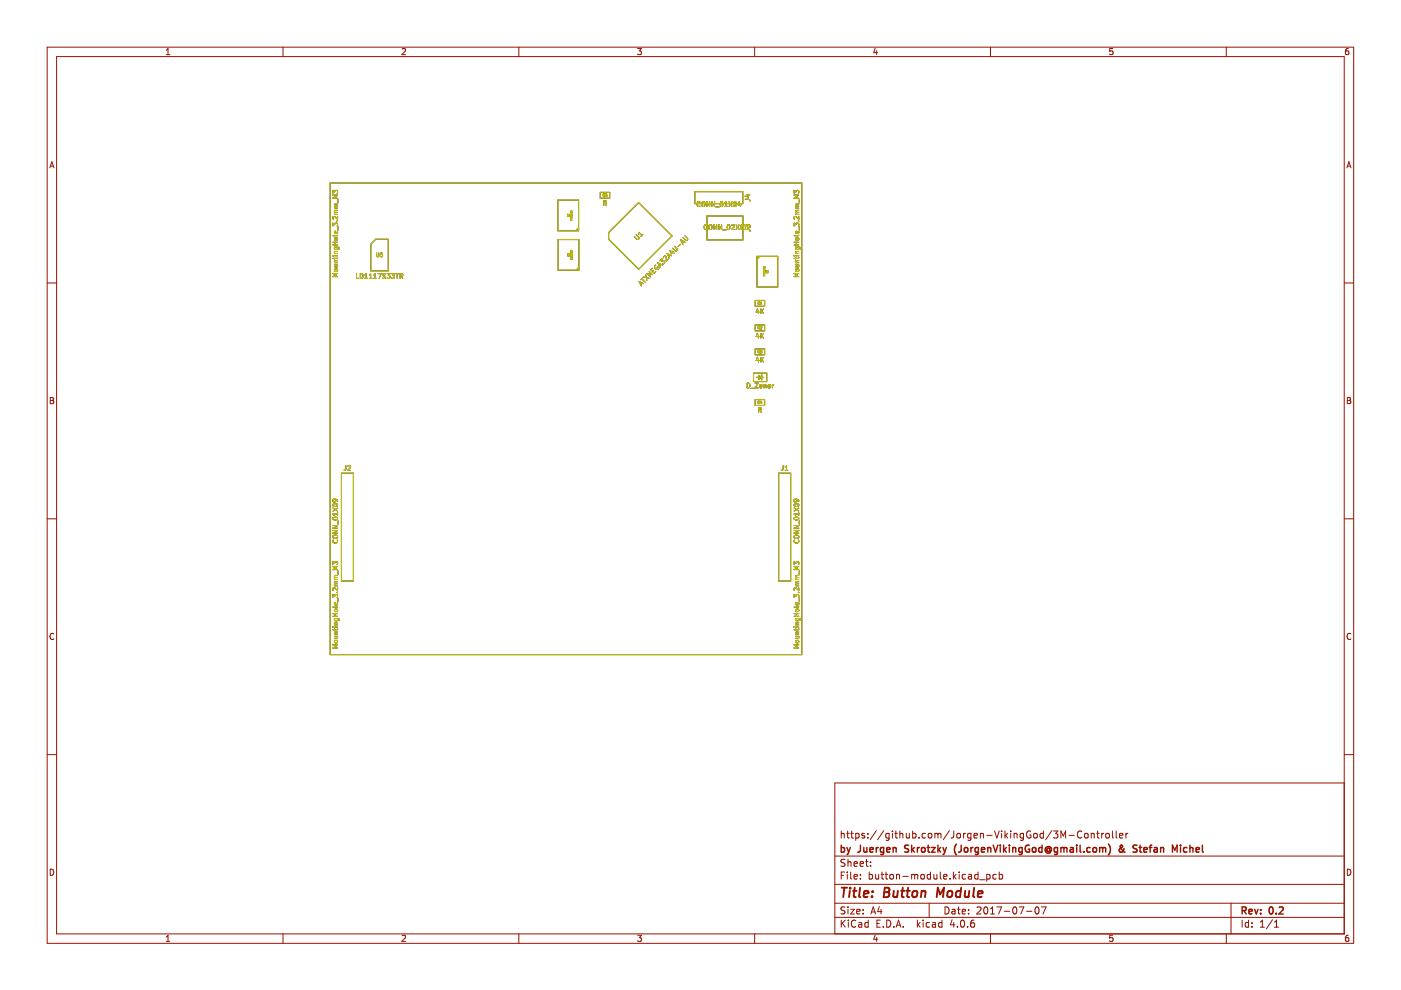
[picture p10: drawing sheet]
<svg xmlns="http://www.w3.org/2000/svg" width="297mm" height="210mm" viewBox="0 0 297 210" stroke-linecap="round" stroke-linejoin="round" font-family="sans-serif">
<g fill="none" stroke="#981200" stroke-width=".21">
<path d="M10 10h277v190h-277zM12 12h273v186h-273zM35.2 11.6h.8M35.2 10.7l.4-.4v1.3M60 10v2M85.2 10.4l.5-.1 .3 .4-.8 .9h.8M110 10v2M135.2 10.3h.8l-.4 .5 .3 .1v.6l-.2 .1-.5-.1M160 10v2M185.6 10.2l-.4 1h.9M185.9 10.7v.9M210 10v2"/>
<path d="M235.9 10.3h-.6l-.1 .6 .7-.1v.7l-.2 .1-.5-.1M260 10v2M285.9 10.3l-.4 .1-.2 .2-.1 .7 .3 .3 .4-.1v-.7h-.4l-.3 .2M10.6 35.6l.4-1.3 .4 1.3M10.7 35.2h.6M285.6 35.6l.4-1.3 .4 1.3M285.7 35.2h.6M10 60h2M285 60h2M10.7 84.3h.4l.2 .2-.2 .4 .2 .1 .1 .3-.2 .3h-.5zM10.7 84.9h.4M285.7 84.3h.4l.2 .2-.2 .4 .2 .1 .1 .3-.2 .3h-.5z"/>
<path d="M285.7 84.9h.4M10 110h2M285 110h2M11.4 134.4a.58 .58 0 0 0-.8 .5 .58 .58 0 0 0 .8 .6M286.4 134.4a.58 .58 0 0 0-.8 .5 .58 .58 0 0 0 .8 .6M10 160h2M178.4 176.2v1.5M178.4 176.8l.2-.1 .3 .1 .1 .9M179.5 176.7h.6M179.7 176.2v1.3l.4 .2M180.4 176.7h.5M180.6 176.2v1.3l.3 .2"/>
<path d="M181.4 176.8l.5-.1 .2 .3-.1 .6h-.6M181.4 176.7v1.5M183.3 176.8l-.4-.1-.2 .2 .1 .2 .5 .2v.3h-.6M184 177.5v.2M184 176.8v.1M185.8 176.1l-1.3 1.9M187.4 176.1l-1.3 1.9M188.5 176.8l-.4-.1-.3 .3 .1 .6h.6M188.5 176.7v1.2l-.3 .3-.3-.1M189.2 176.2v.1M189.2 176.7v1M189.7 176.7h.6"/>
<path d="M189.9 176.2v1.3l.4 .2M190.8 176.8l.2-.1 .4 .1v.9M190.8 176.2v1.5M192.1 176.7l.1 .9 .4 .1 .2-.2M192.8 176.7v1M193.5 176.8l.4-.1 .3 .3-.1 .6h-.6M193.5 176.2v1.5M194.9 177.5v.2M196.2 176.8l-.4-.1-.3 .3 .1 .6h.6M196.9 176.8l.2-.1 .4 .1 .1 .6-.2 .2-.3 .1-.2-.2zM198.2 176.8l.4-.1 .3 .2M198.2 176.7v1"/>
<path d="M198.9 176.9l.2-.2 .3 .1 .1 .9M198.9 176.9v.8M201.3 176.1l-1.3 1.9M202.2 176.2l-.1 1.3-.5 .2M202.9 176.8l.2-.1 .5 .1v.6l-.1 .2-.4 .1-.2-.2zM204.3 176.7v1M204.7 176.7l-.4 .3M205.9 176.8l-.5-.1-.3 .3 .2 .6h.6M205.9 176.7v1.2l-.3 .3-.4-.1M206.5 177.2l.7-.2-.1-.2-.4-.1-.2 .2 .1 .7h.5M207.9 176.8l.2-.1 .3 .1 .1 .9M207.9 176.7v1"/>
<path d="M209.2 177.1h1.2M210.9 176.2l.5 1.5 .5-1.5M212.4 176.2v.1M212.4 176.7v1M213.1 176.2v1.5M213.2 177.1l.4 .6M213.6 176.7l-.5 .6M214.3 176.2v.1M214.3 176.7v1M215 176.8l.2-.1 .4 .1v.9M215 176.7v1M217 176.8l-.4-.1-.3 .3 .1 .6h.6"/>
<path d="M217 176.7v1.2l-.3 .3-.3-.1M218.5 176.3a.7 .7 0 0 0-.9 .6 .7 .7 0 0 0 .9 .7l.1-.6h-.3M219.2 176.8l.2-.1 .5 .1v.6l-.1 .2-.4 .1-.2-.2zM221.2 176.8l-.4-.1-.3 .3 .1 .6h.6M221.2 176.2v1.5M223 176.1l-1.3 1.9M223.4 176.2h.9l-.5 .6 .4 .1v.6l-.2 .2-.6-.2M224.9 177.7v-1.5l.5 1.1 .5-1.1v1.5M226.6 177.1h1.2M229.4 176.3a.71 .71 0 0 0-1 .5 .71 .71 0 0 0 .7 .9l.3-.2M230 176.8l.2-.1 .4 .1 .1 .6-.1 .2-.4 .1-.2-.2zM231.4 176.8l.2-.1 .3 .1 .1 .9"/>
<path d="M231.4 176.7v1M232.5 176.7h.6M232.7 176.2v1.3l.4 .2M233.6 176.7v1M234 176.7l-.4 .3M234.5 176.8l.2-.1 .4 .1 .1 .6-.1 .2-.4 .1-.2-.2zM235.9 176.2v1.3l.2 .2M236.6 176.2v1.3l.3 .2M237.4 177.2l.7-.2-.1-.2-.4-.1-.2 .2v.7h.6M238.7 176.7v1M239.1 176.7l-.4 .3M285 166h-108v32"/>
<path d="M285 160h2M10.7 184.3a.66 .66 0 0 1 .7 .6 .66 .66 0 0 1-.7 .7zM35.2 198.7l.4-.4v1.3M35.2 199.6h.8M60 198v2M85.2 198.4l.5-.1 .3 .4-.8 .9h.8M110 198v2M135.2 198.3h.8l-.4 .5 .3 .1v.6l-.2 .1-.5-.1M160 198v2M177 194.5h108M177 191.5h108M177 187.5h108"/>
<path d="M177 181.5h108M178.4 195.1v1.5M178.4 185.6h.5M178.6 195.7l.6 .9M179.1 184.9h-.7v1.5M179.1 192.4l-.5-.1-.2 .1v.5l.6 .2 .1 .4-.2 .3-.6-.1M179.1 182.3l-.5-.1-.2 .1v.5l.6 .2 .1 .4-.2 .3-.6-.1M179.2 195.1l-.8 .8M179.6 184.9v.1M179.6 185.4v1M179.8 182.2v1.5M179.8 192.3v.1"/>
<path d="M179.8 192.8v1M179.8 182.8l.2-.1 .4 .1v.9M179.9 195.1v.1M179.9 195.6v1M180.4 192.8h.7l-.7 1h.7M180.4 184.9v1.3l.2 .2M181.1 183.2l.7-.2-.1-.2-.4-.1-.2 .2v.7h.6M181.1 185.9l.7-.2-.1-.2-.4-.1-.2 .2v.7h.6M181.4 195.2a.71 .71 0 0 0-1 .5 .71 .71 0 0 0 .7 .9l.3-.2M181.6 193.3l.8-.2-.1-.2-.4-.1-.3 .2 .1 .7h.6M182.1 195.7h.5l.1 .9M182.4 183.2l.7-.2-.1-.2-.4-.1-.2 .2v.7h.6"/>
<path d="M182.4 186.2v.2M182.4 185.5v.1M182.7 195.9l-.5 .1-.2 .2 .2 .4 .5-.1M183 193.6v.2M183 192.9v.1M183.5 182.7h.6M183.7 182.2v1.3l.4 .2M184.1 195.7l-.5-.1-.2 .3 .1 .6h.6M184.1 195.1v1.5M184.3 185.5l.4-.1 .3 .3-.1 .6h-.6M184.3 184.9v1.5M184.6 183.5v.2"/>
<path d="M184.6 182.8v.1M184.6 193.8l.5-1.5 .5 1.5M184.8 193.4h.7M185.6 198.2l-.4 1h.9M185.6 185.4l.1 .9 .4 .1 .2-.2M185.9 198.7v.9M185.9 195.8h.5M186.3 185.4v1M186.4 192.2l-.3 1.1h.9M186.6 195.1h-.7v1.5h.7M186.8 192.8v1M186.8 185.4h.6"/>
<path d="M187 184.9v1.3l.4 .2M187.3 196.4v.2M187.6 185.4h.6M187.9 184.9v1.3l.3 .2M188 195.1a.76 .76 0 0 1 .9 .7 .76 .76 0 0 1-.9 .8zM188.7 185.5l.2-.1 .5 .1v.6l-.1 .2-.4 .1-.2-.2zM189.5 196.4v.2M190 196.6l.5-1.5 .5 1.5M190.1 185.5l.2-.1 .3 .1 .1 .9M190.1 185.4v1M190.1 196.2h.8M191.4 185.8h1.2"/>
<path d="M191.5 196.4v.2M193.3 185.5l.4-.1 .2 .2M193.3 185.4v1M193.9 185.6l.2-.2 .4 .1 .1 .9M193.9 185.6v.8M194.5 195.1v1.5M194.6 196l.5 .6M195.1 195.6l-.6 .6M195.3 185.5l.2-.1 .4 .1 .1 .6-.1 .2-.4 .1-.2-.2zM195.7 195.1v.1M195.7 195.6v1M197 191.5v3"/>
<path d="M197.1 195.7l-.5-.1-.2 .3 .1 .6h.6M197.3 185.5l-.4-.1-.3 .3 .1 .6h.6M197.3 184.9v1.5M197.7 195.7h.6l.1 .9M198 185.4l.1 .9 .3 .1 .2-.2M198.4 195.9l-.5 .1-.3 .2 .3 .4 .5-.1M198.6 185.4v1M199.4 184.9v1.3l.2 .2M199.7 195.7l-.4-.1-.3 .3 .1 .6h.6M199.7 195.1v1.5M200.1 185.9l.7-.2-.1-.2-.4-.1-.2 .2v.7h.6M200.4 192.3a.76 .76 0 0 1 .8 .7 .76 .76 0 0 1-.8 .8z"/>
<path d="M201.4 186.2v.2M201.9 192.9h.5l.1 .9M201.9 195l-.4 1.1h.9M202.1 184.9v1.5M202.2 195.6v1M202.3 185.8l.4 .6M202.5 193.1l-.5 .1-.2 .2 .2 .4 .5-.1M202.7 185.4l-.6 .6M203 192.8h.6M203 196.4v.2M203.2 192.3v1.3l.4 .2M203.4 184.9v.1"/>
<path d="M203.4 185.4v1M203.8 195.2l.2-.1a.8 .8 0 0 1 .5 .7 .8 .8 0 0 1-.5 .8l-.4-.6zM204 193.3l.7-.2-.1-.2-.4-.1-.2 .2 .1 .7h.5M204.7 185.5l-.4-.1-.3 .3 .1 .6h.6M205.1 196.4v.2M205.4 193.6v.2M205.4 192.9v.1M205.4 185.5h.5l.1 .9M206 185.7l-.5 .1-.2 .2 .2 .4 .5-.1M206.5 195.1l-.4 .1a1.01 1.01 0 0 0 0 1.4l.5-.2v-.5l-.2-.2h-.5l-.1 .2M207.1 192.4l.6-.1 .3 .4-.9 1.1h.9M207.4 185.5l-.5-.1-.3 .3 .2 .6h.6"/>
<path d="M207.4 184.9v1.5M207.7 186.5h1.2M208.7 192.4l.2-.1a.8 .8 0 0 1 .6 .7 .8 .8 0 0 1-.6 .8l-.3-.6zM209.2 185.5l.4-.1 .3 .3-.1 .6h-.6M209.2 185.4v1.5M210 198v2M210 193.8h.9M210 192.7l.4-.4v1.5M211.2 185.5l-.4-.1-.3 .3 .1 .6h.6M211.4 192.3h1l-.7 1.5M211.9 185.5l.4-.1 .3 .3-.2 .6h-.5M211.9 184.9v1.5"/>
<path d="M212.9 193.2h1.2M214.9 192.4l.2-.1a.8 .8 0 0 1 .5 .7 .8 .8 0 0 1-.5 .8l-.4-.6zM216.1 192.3h1l-.7 1.5M217.6 193.2h1.2M219.6 192.4l.2-.1a.8 .8 0 0 1 .5 .7 .8 .8 0 0 1-.5 .8l-.4-.6zM220.8 192.3h1l-.7 1.5M235.9 198.3h-.6l-.1 .6h.7v.6l-.2 .1-.5-.1M260 198v2M261 191.5v6.5M263.4 195.1v1.5M264.7 195.7l-.4-.1-.3 .3 .1 .6h.6M264.7 195.1v1.5"/>
<path d="M265.4 196.4v.2M265.4 195.7v.1M267.2 196.6h.9M267.2 195.5l.4-.4v1.5M269.8 195l-1.3 1.9M270.2 196.6h.9M270.2 195.5l.4-.4v1.5M285.7 184.3a.66 .66 0 0 1 .7 .6 .66 .66 0 0 1-.7 .7zM285.9 198.3l-.4 .1-.2 .2-.1 .7 .3 .3 .4-.1v-.6l-.4-.1-.3 .2"/>
</g>
<g fill="none" stroke="#981200" stroke-width=".3">
<path d="M178.4 179.2v1.5M178.4 179.8l.4-.1 .3 .3-.2 .6h-.5M179.6 179.7l.3 1M180.3 179.7l-.4 1M182.4 179.2v1.3l-.5 .2M183.1 179.7l.1 .9 .4 .1 .2-.2M183.8 179.7v1M185.8 179.7v1M186.2 179.7l-.4 .3M187.4 179.8l-.5-.1-.3 .3 .2 .6h.6M187.4 179.7v1.2l-.3 .3-.4-.1M189.4 179.8l.2-.1 .3 .1 .1 .9"/>
<path d="M189.4 179.7v1M192.6 179.3l-.5-.1-.2 .1v.5l.6 .2 .1 .4-.2 .3-.6-.1M193.3 179.2v1.5M193.9 179.7l-.6 .6M194.5 179.7v1M194.9 179.7l-.4 .3M195.4 179.8l.2-.1 .5 .1v.6l-.1 .2-.4 .1-.2-.2zM196.6 179.7h.5M196.8 179.2v1.3l.3 .2M197.5 179.7h.8l-.8 1h.8M198.9 179.2v1.5M199.4 179.7l-.5 .6"/>
<path d="M199.9 179.7l.4 1M200.6 179.7l-.3 1M202.8 179a1.72 1.72 0 0 0 0 2.3M203.8 179.2l-.1 1.3-.5 .2M204.5 179.8l.2-.1 .4 .1 .1 .6-.1 .2-.4 .1-.2-.2zM205.9 179.7v1M206.3 179.7l-.4 .3M207.4 179.8l-.4-.1-.3 .3 .2 .6h.5M207.4 179.7v1.2l-.3 .3-.3-.1M209.4 179.8l.2-.1 .4 .1 .1 .9M209.4 179.7v1M210.6 179.2l.5 1.5 .5-1.5"/>
<path d="M212.1 179.2v.1M212.1 179.7v1M212.8 179.2v1.5M213.4 179.7l-.6 .6M214 179.2v.1M214 179.7v1M214.7 179.8l.2-.1 .4 .1 .1 .9M214.7 179.7v1M216.7 179.8l-.4-.1-.3 .3 .1 .6h.6M216.7 179.7v1.2l-.3 .3-.3-.1M218.2 179.3a.7 .7 0 0 0-.8 .6 .7 .7 0 0 0 .8 .7l.1-.6h-.3M218.9 179.8l.2-.1 .5 .1v.6l-.1 .2-.4 .1-.2-.2z"/>
<path d="M220.9 179.8l-.4-.1-.3 .3 .2 .6h.5M220.9 179.2v1.5M222.6 180a.36 .36 0 0 0-.6-.1 .36 .36 0 0 0 0 .6 .36 .36 0 0 0 .6-.1M222.6 179.8v.6M224.2 179.8l-.4-.1-.3 .3 .1 .6h.6M224.2 179.7v1.2l-.3 .3-.3-.1M224.9 179.8l.5-.1 .2 .2M224.9 179.7v1M225.6 179.9l.2-.2 .3 .1 .1 .9M225.6 179.9v.8M226.9 179.8h.6l.1 .9M228.3 179.2v.1"/>
<path d="M228.3 179.7v1M229 179.2v1.3l.2 .2M231.1 179.8l-.4-.1-.3 .3 .2 .6h.5M231.8 179.8l.2-.1 .4 .1 .1 .6-.1 .2-.4 .1-.2-.2zM233.1 179.8l.5-.1 .2 .2M233.1 179.7v1M233.8 179.9l.2-.2 .4 .1v.9M233.8 179.9v.8M235 179a1.72 1.72 0 0 1 0 2.3M238.3 179.9l-.3 .6a.41 .41 0 0 1-.6 .1 .41 .41 0 0 1 0-.6l.6-.5-.2-.3-.2 .1a1.44 1.44 0 0 0 .9 1.4M241.1 179.3l-.6-.1-.3 .3 .2 .3 .6 .3v.4l-.2 .2-.6-.1M241.5 179.7h.6"/>
<path d="M241.7 179.2v1.3l.4 .2M243.6 179.7h.6M244.2 179.2l-.3 .2v1.3M244.7 179.8h.6l.1 .9M246.1 179.8l.2-.1 .3 .1 .1 .9M246.1 179.7v1M250.3 179.2v.1M250.3 179.7v1M251.6 179.8l-.4-.1-.3 .3 .2 .6h.5M252.3 179.8l.2-.1 .4 .1v.9M252.3 179.2v1.5M254.9 179.2v1.3l.2 .2"/>
<path d="M179.9 180.7l-.3 .5M184.4 180.2l.7-.2v-.2l-.5-.1-.2 .2 .1 .7h.6M188 180.2l.7-.2-.1-.2-.4-.1-.2 .2 .1 .7h.5M193.4 180.1l.5 .6M199 180.1l.4 .6M200.3 180.7l-.4 .5M208.1 180.2l.7-.2-.1-.2-.4-.1-.2 .2v.7h.6M212.9 180.1l.5 .6M222.6 180.4l.1 .1a.64 .64 0 0 0-.3-1.1 .64 .64 0 0 0-.8 .8 .72 .72 0 0 0 .4 .6 .72 .72 0 0 0 .8-.1M227.6 180l-.5 .1-.2 .2 .2 .4 .5-.1M229.8 180.5v.2M242.5 180.2l.7-.2-.1-.2-.4-.1-.2 .2 .1 .7h.5"/>
<path d="M245.4 180l-.5 .1-.3 .2 .3 .4 .5-.1M248.6 180.7v-1.5l.5 1.1 .5-1.1v1.5M253.6 180.2l.7-.2-.1-.2-.4-.1-.2 .2v.7h.6M263.4 193.1l.7-.1 .1-.2-.1-.4-.7-.1v1.5M263.7 193.1l.5 .7M264.8 193.3l.7-.2-.1-.2-.4-.1-.2 .2 .1 .7h.5M266 192.8l.4 1 .3-1M267.3 193.6v.2M267.3 192.9v.1M269.2 192.4l.2-.1a.8 .8 0 0 1 .6 .7 .8 .8 0 0 1-.6 .8l-.2-.2-.1-.4zM270.6 193.6v.2M271.2 192.4l.6-.1 .3 .4-1 1.1h1"/>
</g>
<g fill="none" stroke="#981200" stroke-width=".4">
<path d="M178.5 188.2h1.1M179 188.2l-.2 2M180.2 188.9l-.2 1.3M180.3 188.2l-.1 .2M180.8 188.9h.8M181.2 188.2l-.2 1.7 .1 .2 .3 .1M182.4 188.2l-.3 1.7 .3 .3M183.1 189.5l1-.1v-.4l-.6-.1-.3 .3v.9h.7M184.9 190v.2M185 189v.2M187.5 189.2h.6M187.6 188.2h.7l.2 .2 .1 .4-.5 .4 .3 .1a.58 .58 0 0 1-.3 .9h-.8z"/>
<path d="M189.5 188.9v1.2l.4 .1 .3-.2M190.4 188.9l-.2 1.3M191 188.9h.8M191.4 188.2l-.2 1.7 .1 .2 .3 .1M192.2 188.9h.7M192.5 188.2l-.2 1.7 .1 .2 .4 .1M193.6 189.1l.1-.1a.5 .5 0 0 1 .8 .3l-.1 .5-.2 .3a.5 .5 0 0 1-.8-.3zM195.4 189.1l.3-.2 .5 .1-.1 1.2M195.4 188.9l-.1 1.3M198.6 190.2l.2-2 .5 1.4 .9-1.4-.3 2M201 189.1l.1-.1a.5 .5 0 0 1 .8 .3v.5l-.3 .3a.5 .5 0 0 1-.8-.3zM203.7 189a.66 .66 0 0 0-1 .3l-.1 .5 .2 .3h.7"/>
<path d="M203.8 188.2l-.3 2M204.7 188.9l-.1 1.2 .5 .1 .3-.2M205.5 188.9l-.2 1.3M206.5 188.2l-.2 1.7 .3 .3M207.3 189.5l1-.1v-.4l-.6-.1-.3 .3v.9h.7"/>
</g>
<g fill="none" stroke="#000" stroke-width=".21">
<path d="M70 38.8h100v100h-100zM70.6 41v-.6l.4 .3v-.3h.5v.6M70.6 54.2h.1M70.6 51.9h1M70.6 51.4h1M70.9 54.6v.3M70.9 56.2h.7M70.9 55.7h.7M70.9 54.2h.7M70.9 53.7h.7M70.9 52.4h.8l.2 .2v.2M70.9 45.5h.7"/>
<path d="M70.9 44.1h.7M71 52.4l-.1 .3 .2 .2 .4-.1v-.4M71 57.1h.5v.4h-.5zM71 50.5h.5v.3l-.5 .1zM71 47.4v.2l-.4-.3v.6M71 43.7l-.1 .1 .1 .3M71 45l-.1 .2 .1 .3M71 51.4v.5M71 47.4h.1M71 47.4h.5M71 45h.6M71 43.7h.6"/>
<path d="M71.5 56.2v.4h-.6M71.5 47.4h.1M71.5 46.9h.1M71.5 49.1l.1 .3-.2 .1h-.4v-.4l.1-.1 .1 .5M71.5 47.4v.5M71.6 58h-1l.7 .3-.7 .3h1M71.6 43.3h-.6v.4M71.6 44.6h-.6v.4M71.6 53.3l-.6 .1v.3M71.6 55.3h-.6v.4M71.6 45.9v.6l-.7-.6-.3 .2 .1 .4M71.6 54.6l-.2 .2h-.8"/>
<path d="M71.6 49.8l-.2 .2h-.8M71.6 41.4h-1l.7 .3-.7 .3h1M71.7 42.3v.7M71.7 48.1v.7M75.6 58v1h.5M76.4 58a.51 .51 0 0 1 .6 .5 .51 .51 0 0 1-.6 .5zM77.3 59h.6M77.3 58.3l.3-.3v1M78.3 59h.6M78.3 58.3l.3-.3v1M78.6 51.8l1.1-1.1h2.6v6.7h-3.7zM79.3 59h.5"/>
<path d="M79.3 58.3l.2-.3v1M79.9 53.6v.7l.3 .1M80.2 58h.6l-.4 1M80.3 54.4h-.1M80.3 53.6v.8M80.7 54.4h.1M81.1 53.6h-.4v.4l.3-.1 .1 .2-.1 .3h-.3M81.7 58.1h-.5a.42 .42 0 0 0 .5 .5l-.1 .4h-.4M82.1 58h.6l-.4 .4 .3 .1v.4h-.5M83 58h.6l-.3 .4 .3 .1v.4h-.6M83.9 58h.6M84.2 58v1"/>
<path d="M84.8 58.6l.5-.1v-.4l-.5-.1v1M85.1 58.6l.3 .4M118.3 42.4h4.4v6.5h-4.4zM118.3 50.8h4.4v6.5h-4.4zM120.3 45.7l.3 .1M120.3 45.6h.1M120.3 45.5v.1M120.3 45.5h.1M120.4 54.1h.2M120.4 45.4l-.1 .1M120.4 45.4h.1M120.4 45.4l.2 .2v-.2"/>
<path d="M120.5 53.8h-.1v.2M120.5 53.8h.1M120.6 45.9h-.3M120.6 45.8h.1M120.6 45.9h.1M120.6 45.8v.1M120.6 54.1h.1M120.6 53.8h.1M120.7 54.2l-.3 .1M120.7 53.8v.1M120.7 54.1v.1M120.7 54.2h.1"/>
<path d="M120.7 53.9v.1M121 44.8l.1 .1M121 45.7h.1M121 46.1h.3M121 45.9h.3M121 45.7l.1 .1M121 45.4v.1M121 45.6v.1M121 45.6h.1M121 45.4h.1M121 54.3h.3M121 53.1l.2 .2v-.1"/>
<path d="M121 54v.1M121 54.5h.3M121 54.1h.1M121 53.9h.1M121.1 53.7l-.1 .2M121.1 54h-.1M121.1 46.3h.2M121.1 45.1h.2M121.1 53.7l.2 .2v-.2M121.1 53.7h.1M121.1 45.8h.1M121.1 44.9h.1"/>
<path d="M121.1 44.8v.1M121.1 45.9v.2M121.1 44.8h.1M121.1 54.6h.2M121.1 53.4h.2M121.2 54.3v.2M121.2 53.1v.1M121.2 53.1l.1 .1M121.2 46.2v.2l-.2-.1M121.2 45v.2h-.2M121.2 45.8h-.1M121.2 44.8h.1"/>
<path d="M121.2 54.6v.2l-.2-.1M121.2 53.4v.2l-.2-.1M121.2 45.8h.1M121.2 45.6l.1 .1M121.2 44.8v.1M121.3 46.6l-.3-.1v.2M121.3 45.3v.2l-.3-.1M121.3 45.7h.1M121.3 45.7l-.1 .1M121.3 54h.1M121.3 53.2h.1M121.3 53.3h.1"/>
<path d="M121.3 55l-.3-.1v.2M121.3 53.2v.1M121.3 54v.1M121.3 54.1h-.2M122.7 48.3l-.6 .6M122.7 56.7l-.6 .6M127.3 40.8h2v1.2h-2zM128 43.1h.5v-.4l-.5-.1v1M128 41.4l.2 .2M128.1 41.1h-.2v.5M128.1 41.1v.1M128.1 41.2v.2h-.2"/>
<path d="M128.2 43.1l.4 .5M128.4 41.6h.2M128.4 41.3v.1M128.6 41.3h-.2M128.6 41.3h.1M128.6 41.3l.1 .2M128.6 41.6h.1M128.6 41.1h-.2v.3M128.7 41.5l-.1 .1M129 49.3l6.4-6.3 7.1 7-7.1 7.1-6.4-6.4zM134.9 49.8l.6 .5v.3l-.5 .2-.5-.6M135.4 49.7v-.4l.7 .7"/>
<path d="M136.1 59.1l.7 .7M136.3 58.9l-.4 .4M136.3 49.8l-.4 .4M136.4 58.7l1.2 .3M136.9 58.3l.3 1.2M138.3 56.9l-.3 .3 .7 .7 .3-.3M138.4 58.2l-.7-.7 .2 .8-.7-.3 .7 .7M138.6 57.3l-.3 .2M139 56.2a.45 .45 0 0 0 0 .8 .45 .45 0 0 0 .7-.2l-.3-.2-.1 .1M139.9 55.3l.4-.4 .1 .5 .2-.2 .3 .3-.4 .5M140.1 56.1l-.3 .3M140.4 56.2l-.9-.5 .4 1"/>
<path d="M140.7 54.7l.2-.4 .3 .1 .1 .9 .4-.4M142 53.1l.3 .7 .5-.4M142.1 54.1l-.3 .3M142.4 54.2l-1-.4 .5 .9M142.4 53.2l.5 .5M143 52.2l.6 .6-.2 .4h-.3l-.5-.6M144.3 51.8l-.5 .5M145 51.2l-.3 .3M145.2 50l.6 .6-.2 .4h-.2l-.6-.6M145.3 51.3l-1-.4 .5 .9M147.3 40.6h10.2v2.6h-10.2zM148.4 42.9a.44 .44 0 0 0-.6 .4 .44 .44 0 0 0 .6 .4"/>
<path d="M148.8 42.9l.2-.1 .4 .1 .1 .5-.2 .3-.5-.1zM149.9 45.8h7.6v5.1h-7.6zM149.9 47.8a.44 .44 0 0 0-.6 .4 .44 .44 0 0 0 .6 .4M150.3 47.8l.2-.1 .4 .1 .1 .5-.2 .3-.5-.1zM150.5 42.8v1l-.6-1v1M151.5 42.8v1l-.6-1v1M151.7 43.9h.8M152 47.7v1l-.6-1v1M152.8 42.8h.1a.49 .49 0 0 1 .4 .5 .49 .49 0 0 1-.5 .4l-.1-.3zM153 47.7v1l-.6-1v1M153.2 48.8h.8M153.6 43.8h.6"/>
<path d="M153.6 43.1l.3-.3v1M154.3 47.7h.1a.49 .49 0 0 1 .4 .5 .49 .49 0 0 1-.5 .4l-.1-.3zM154.6 42.8l.6 1M155.1 47.8l.4-.1 .2 .2-.6 .8h.6M155.2 42.8l-.6 1M155.6 42.9l.2-.1a.49 .49 0 0 1 .3 .5 .49 .49 0 0 1-.4 .4l-.1-.3zM156 47.7l.7 1M156.7 47.7l-.7 1M156.7 42.7l-.2 .7h.6M157 43.1v.7M157.2 47.7h.1a.49 .49 0 0 1 .3 .5 .49 .49 0 0 1-.4 .4l-.2-.3zM158 47.7h.9v.6"/>
<path d="M158 48.6l.1 .1M158 42.2l.8 .1 .2 .3M158 48.7h.9l.1 .3M158 48.3v-.6l.4 .3 .2-.3-.4 .3 .4 .2-.2 .5M158.3 41.3h.7M158.7 41.2v.6l-.8-.2M160.5 54.3h4.4v6.5h-4.4zM161.1 54.3l-.6 .6M161.9 56.6l.1 .1M161.9 57.2v.1M161.9 57.5h.1M161.9 57.9h.3"/>
<path d="M161.9 57.8h.3M161.9 57.5v.1M161.9 57.3h.1M161.9 57.2h.1M161.9 57.4v.1M161.9 57.6h.1M162 57.2l.2 .1v-.1M162 58.1h.2M162 56.9h.2M162 56.7h.1M162 57.8v.1M162.1 58v.2h-.2"/>
<path d="M162.1 56.9v.1h-.2M162.1 57.4l.1 .1M162.1 56.6l-.1 .1M162.1 56.6h.1M162.2 57.5h.1M162.2 56.6l-.1 .2M162.2 58.5l-.3-.2v.2M162.2 57.5l-.3 .1M162.5 57.8h.3M162.5 57.7h.3M162.6 57.4h.2M162.7 57.3v.2h-.2"/>
<path d="M162.8 57.7h.1M162.8 57.8h.1M162.8 57.7v.1M168.4 54.2h.1M168.4 51.9h1M168.4 51.4h1M168.4 47.9v-.6l.3 .3 .1-.2h.5v.5M168.4 41v-.6l.3 .3 .1-.3h.5v.6M168.7 56.2h.7M168.7 55.7h.7M168.7 54.2h.7M168.7 53.7h.7"/>
<path d="M168.7 52.4h.8l.2 .2-.1 .2M168.7 45.5h.7M168.7 44.1h.7M168.7 54.6v.3M168.7 52.4v.3l.2 .2 .4-.1v-.4M168.7 44.1h.1M168.8 57.1h.5v.4h-.5zM168.8 50.5h.5v.3l-.5 .1zM168.8 45h.6M168.8 43.7h.6M168.8 43.7l-.1 .4M168.8 45l-.1 .2 .1 .3"/>
<path d="M168.8 51.4v.5M169.3 56.2v.4h-.6M169.3 46.9h.1M169.3 49.1l.1 .3-.2 .1h-.5v-.4l.2-.1 .1 .5M169.4 58h-1l.7 .3-.7 .3h1M169.4 55.3h-.7l.1 .4M169.4 54.6l-.2 .2h-.8M169.4 53.3l-.7 .1 .1 .3M169.4 49.8l-.2 .2h-.8M169.4 45.9v.6l-.8-.6-.2 .2 .1 .4M169.4 44.6h-.7l.1 .4M169.4 43.3h-.7l.1 .4"/>
<path d="M169.4 41.4h-1l.7 .3-.7 .3h1M169.5 42.3v.7M169.5 48.1v.7M136.2 60l-.4 .4M136.4 60.2l-.9-.5 .5 .9M159.8 79.1h2.8v1.8h-2.8zM160.1 63.7h2v1.2h-2zM160.1 68.9h2v1.2h-2zM160.1 74h2v1.2h-2zM160.6 65.4l-.3 .8h.7M160.6 70.7l-.3 .7h.7M160.6 75.7l-.3 .7h.7"/>
<path d="M160.8 64.3h.2v-.2l-.2-.1v.5M160.8 69.5h.2v-.2h-.2v.5M160.8 74.6h.2v-.2l-.2-.1v.5M160.8 65.8v.7M160.8 71v.7M160.8 76.1v.7M160.9 64.3l.1 .2M160.9 69.5l.1 .3M160.9 74.6l.1 .2M160.9 79.6l.6 .4-.6 .4zM161.2 74.3h.3l-.2 .2 .2 .3h-.3M161.2 64.2l.2-.2v.5"/>
<path d="M161.2 64.5h.3M161.3 69.3l.2 .1-.3 .4h.3M161.3 69.3h-.1M161.3 65.5v1M161.3 70.7v1M161.3 75.8v1M161.5 65.9l.4 .6M161.5 71.1l.4 .6M161.5 76.2l.4 .6M161.5 79.5v1.1M161.9 65.5l-.6 .6M161.9 70.7l-.6 .6"/>
<path d="M161.9 75.8l-.6 .6M73.3 98.7v.9l-.4 .1M73.8 98.8l.3-.1 .2 .3-.6 .7h.6M158.4 81.2a.51 .51 0 0 1 .6 .5 .51 .51 0 0 1-.6 .5zM159.2 82.3h.7M160.1 81.2h.7l-.7 1h.7M160.1 84.7h2v1.3h-2zM160.4 80h.5M160.7 85.3h.3v-.2h-.3v.5M160.9 87l.4-.1 .1-.4-.5-.1v1M160.9 85.3l.1 .3M161.1 81.9l.5-.1-.1-.2h-.3l-.1 .1v.5h.4"/>
<path d="M161.1 87l.3 .4M161.3 85l-.1 .4h.3M161.5 85.2v.4M161.5 80h.4M162 81.6v.6M162 81.7l.4-.1v.6M162.9 81.9l.4-.1v-.2h-.3l-.1 .1v.5h.4M163.8 81.6v.6M164 81.6l-.2 .2M166 98.7v.9l-.3 .1M166.5 99.7h.5M166.5 99l.3-.3v1"/>
<path d="M70.6 119.7v-.6l.4 .3v-.2h.5v.5M70.6 112.5h1l-1 .5h1M70.6 111.4h1l-1 .6h1M70.6 107.7l1 .7M70.6 109.8a.49 .49 0 0 1 .6-.2 .49 .49 0 0 1 .3 .5 .49 .49 0 0 1-.5 .2 .49 .49 0 0 1-.4-.5zM70.6 113.6l.3-.1h.5l.2 .4-.4 .2h-.5zM70.7 106.9a.48 .48 0 0 1 .5-.2 .48 .48 0 0 1 .3 .5 .49 .49 0 0 1-.5 .2 .49 .49 0 0 1-.4-.5zM70.7 114.5a.44 .44 0 0 0 .4 .6 .44 .44 0 0 0 .4-.6M71 105.8l.2 .2-.1 .3-.4 .1-.1-.4 .2-.2 .5 .1 .3 .4M71.6 108.7v.6M71.6 109h-1l.3 .3M71.6 107.7l-1 .7"/>
<path d="M71.7 110.4v.8M72.4 100.3h2.5v22.9h-2.5zM165.1 100.3h2.5v22.9h-2.5zM168.4 119.7v-.6l.3 .3 .1-.2h.5v.5M168.4 112.5h1l-1 .5h1M168.4 111.4h1l-1 .6h1M168.4 107.7l1 .7M168.4 109.8a.49 .49 0 0 1 .6-.2 .49 .49 0 0 1 .3 .5 .49 .49 0 0 1-.6 .2 .49 .49 0 0 1-.3-.5zM168.5 106.9a.48 .48 0 0 1 .5-.2 .48 .48 0 0 1 .3 .5 .49 .49 0 0 1-.6 .2 .49 .49 0 0 1-.3-.5zM168.5 114.5a.44 .44 0 0 0 .4 .6 .44 .44 0 0 0 .4-.6M168.5 113.5h.7l.1 .5-.3 .1h-.5l-.1-.2zM168.8 105.8l.2 .2-.1 .3-.4 .1-.1-.4 .2-.2 .5 .1 .3 .4"/>
<path d="M169.4 108.7v.6M169.4 109h-1l.2 .3M169.4 107.7l-1 .7M169.5 110.4v.8M70.6 126.7v-.6l.4 .3v-.3h.5v.6M70.6 133h.1M70.6 130.7h1M70.6 130.1h1M70.9 133.3v.4M70.9 131.2h.8l.2 .1v.3M70.9 134.9h.7M70.9 134.4h.7"/>
<path d="M70.9 133h.7M70.9 132.5h.7M70.9 124.2h.7M70.9 122.9h.7M71 131.2v.4h.5M71 135.9l.4-.1 .2 .3-.2 .2h-.3l-.2-.2zM71 129.2h.5v.4h-.5zM71 122.4l-.1 .2 .1 .3M71 123.8l-.1 .1 .1 .3M71 130.1v.6M71 123.8h.6M71 122.4h.6"/>
<path d="M71.5 134.9v.4h-.6M71.5 125.6h.1M71.5 127.8l.1 .3-.2 .1h-.4v-.4h.1l.1 .4M71.5 131.2v.3M71.5 136.2h.1M71.5 131.5v.1M71.6 122l-.6 .1v.3M71.6 123.3l-.6 .1v.4M71.6 132.1h-.6v.4M71.6 134l-.6 .1v.3M71.6 124.6v.6l-.7-.6-.3 .2 .1 .4M71.6 133.3l-.2 .2h-.8"/>
<path d="M71.6 136.7h-1l.7 .4-.7 .3h1M71.6 128.6l-.2 .1h-.8M71.6 120.1h-1l.7 .3-.7 .4h1M71.7 121v.8M71.7 126.8v.8M168.4 133h.1M168.4 130.7h1M168.4 130.1h1M168.4 126.7v-.6l.3 .3 .1-.3h.5v.6M168.7 134.9h.7M168.7 134.4h.7M168.7 133h.7"/>
<path d="M168.7 132.5h.7M168.7 131.2h.8l.2 .1-.1 .3M168.7 124.2h.7M168.7 122.9h.7M168.7 133.3v.4M168.7 135.9l.5-.1 .2 .3-.2 .2h-.3l-.2-.2zM168.7 136.2h.1M168.7 131.2v.3M168.7 132.4l.1 .1M168.7 131.5l.1 .1M168.8 129.2h.5v.4h-.5zM168.8 123.8h.6"/>
<path d="M168.8 122.4h.6M168.8 122.4l-.1 .2 .1 .3M168.8 123.8l-.1 .1 .1 .3M168.8 130.1v.6M169.3 134.9v.4h-.6M169.3 125.6h.1M169.3 131.2v.4h-.5M169.3 127.8l.1 .3-.2 .1h-.5v-.4h.2l.1 .4M169.4 136.7h-1l.7 .4-.7 .3h1M169.4 134l-.7 .1 .1 .3M169.4 133.3l-.2 .2h-.8M169.4 132.1h-.7v.3"/>
<path d="M169.4 128.6l-.2 .1h-.8M169.4 124.6v.6l-.8-.6-.2 .2 .1 .4M169.4 123.3l-.7 .1 .1 .4M169.4 122l-.7 .1 .1 .3M169.4 120.1h-1l.7 .3-.7 .4h1M169.5 121v.8M169.5 126.8v.8"/>
</g>
<g fill="none" stroke="#cdca00" stroke-width=".21">
<path d="M70 38.8h100v100h-100zM70.6 41v-.6l.4 .3v-.3h.5v.6M70.6 54.2h.1M70.6 51.9h1M70.6 51.4h1M70.9 54.6v.3M70.9 56.2h.7M70.9 55.7h.7M70.9 54.2h.7M70.9 53.7h.7M70.9 52.4h.8l.2 .2v.2M70.9 45.5h.7"/>
<path d="M70.9 44.1h.7M71 52.4l-.1 .3 .2 .2 .4-.1v-.4M71 57.1h.5v.4h-.5zM71 50.5h.5v.3l-.5 .1zM71 47.4v.2l-.4-.3v.6M71 43.7l-.1 .1 .1 .3M71 45l-.1 .2 .1 .3M71 51.4v.5M71 47.4h.1M71 47.4h.5M71 45h.6M71 43.7h.6"/>
<path d="M71.5 56.2v.4h-.6M71.5 47.4h.1M71.5 46.9h.1M71.5 49.1l.1 .3-.2 .1h-.4v-.4l.1-.1 .1 .5M71.5 47.4v.5M71.6 58h-1l.7 .3-.7 .3h1M71.6 43.3h-.6v.4M71.6 44.6h-.6v.4M71.6 53.3l-.6 .1v.3M71.6 55.3h-.6v.4M71.6 45.9v.6l-.7-.6-.3 .2 .1 .4M71.6 54.6l-.2 .2h-.8"/>
<path d="M71.6 49.8l-.2 .2h-.8M71.6 41.4h-1l.7 .3-.7 .3h1M71.7 42.3v.7M71.7 48.1v.7M75.6 58v1h.5M76.4 58a.51 .51 0 0 1 .6 .5 .51 .51 0 0 1-.6 .5zM77.3 59h.6M77.3 58.3l.3-.3v1M78.3 59h.6M78.3 58.3l.3-.3v1M78.6 51.8l1.1-1.1h2.6v6.7h-3.7zM79.3 59h.5"/>
<path d="M79.3 58.3l.2-.3v1M79.9 53.6v.7l.3 .1M80.2 58h.6l-.4 1M80.3 54.4h-.1M80.3 53.6v.8M80.7 54.4h.1M81.1 53.6h-.4v.4l.3-.1 .1 .2-.1 .3h-.3M81.7 58.1h-.5a.42 .42 0 0 0 .5 .5l-.1 .4h-.4M82.1 58h.6l-.4 .4 .3 .1v.4h-.5M83 58h.6l-.3 .4 .3 .1v.4h-.6M83.9 58h.6M84.2 58v1"/>
<path d="M84.8 58.6l.5-.1v-.4l-.5-.1v1M85.1 58.6l.3 .4M118.3 42.4h4.4v6.5h-4.4zM118.3 50.8h4.4v6.5h-4.4zM120.3 45.7l.3 .1M120.3 45.6h.1M120.3 45.5v.1M120.3 45.5h.1M120.4 54.1h.2M120.4 45.4l-.1 .1M120.4 45.4h.1M120.4 45.4l.2 .2v-.2"/>
<path d="M120.5 53.8h-.1v.2M120.5 53.8h.1M120.6 45.9h-.3M120.6 45.8h.1M120.6 45.9h.1M120.6 45.8v.1M120.6 54.1h.1M120.6 53.8h.1M120.7 54.2l-.3 .1M120.7 53.8v.1M120.7 54.1v.1M120.7 54.2h.1"/>
<path d="M120.7 53.9v.1M121 44.8l.1 .1M121 45.7h.1M121 46.1h.3M121 45.9h.3M121 45.7l.1 .1M121 45.4v.1M121 45.6v.1M121 45.6h.1M121 45.4h.1M121 54.3h.3M121 53.1l.2 .2v-.1"/>
<path d="M121 54v.1M121 54.5h.3M121 54.1h.1M121 53.9h.1M121.1 53.7l-.1 .2M121.1 54h-.1M121.1 46.3h.2M121.1 45.1h.2M121.1 53.7l.2 .2v-.2M121.1 53.7h.1M121.1 45.8h.1M121.1 44.9h.1"/>
<path d="M121.1 44.8v.1M121.1 45.9v.2M121.1 44.8h.1M121.1 54.6h.2M121.1 53.4h.2M121.2 54.3v.2M121.2 53.1v.1M121.2 53.1l.1 .1M121.2 46.2v.2l-.2-.1M121.2 45v.2h-.2M121.2 45.8h-.1M121.2 44.8h.1"/>
<path d="M121.2 54.6v.2l-.2-.1M121.2 53.4v.2l-.2-.1M121.2 45.8h.1M121.2 45.6l.1 .1M121.2 44.8v.1M121.3 46.6l-.3-.1v.2M121.3 45.3v.2l-.3-.1M121.3 45.7h.1M121.3 45.7l-.1 .1M121.3 54h.1M121.3 53.2h.1M121.3 53.3h.1"/>
<path d="M121.3 55l-.3-.1v.2M121.3 53.2v.1M121.3 54v.1M121.3 54.1h-.2M122.7 48.3l-.6 .6M122.7 56.7l-.6 .6M127.3 40.8h2v1.2h-2zM128 43.1h.5v-.4l-.5-.1v1M128 41.4l.2 .2M128.1 41.1h-.2v.5M128.1 41.1v.1M128.1 41.2v.2h-.2"/>
<path d="M128.2 43.1l.4 .5M128.4 41.6h.2M128.4 41.3v.1M128.6 41.3h-.2M128.6 41.3h.1M128.6 41.3l.1 .2M128.6 41.6h.1M128.6 41.1h-.2v.3M128.7 41.5l-.1 .1M129 49.3l6.4-6.3 7.1 7-7.1 7.1-6.4-6.4zM134.9 49.8l.6 .5v.3l-.5 .2-.5-.6M135.4 49.7v-.4l.7 .7"/>
<path d="M136.1 59.1l.7 .7M136.3 58.9l-.4 .4M136.3 49.8l-.4 .4M136.4 58.7l1.2 .3M136.9 58.3l.3 1.2M138.3 56.9l-.3 .3 .7 .7 .3-.3M138.4 58.2l-.7-.7 .2 .8-.7-.3 .7 .7M138.6 57.3l-.3 .2M139 56.2a.45 .45 0 0 0 0 .8 .45 .45 0 0 0 .7-.2l-.3-.2-.1 .1M139.9 55.3l.4-.4 .1 .5 .2-.2 .3 .3-.4 .5M140.1 56.1l-.3 .3M140.4 56.2l-.9-.5 .4 1"/>
<path d="M140.7 54.7l.2-.4 .3 .1 .1 .9 .4-.4M142 53.1l.3 .7 .5-.4M142.1 54.1l-.3 .3M142.4 54.2l-1-.4 .5 .9M142.4 53.2l.5 .5M143 52.2l.6 .6-.2 .4h-.3l-.5-.6M144.3 51.8l-.5 .5M145 51.2l-.3 .3M145.2 50l.6 .6-.2 .4h-.2l-.6-.6M145.3 51.3l-1-.4 .5 .9M147.3 40.6h10.2v2.6h-10.2zM148.4 42.9a.44 .44 0 0 0-.6 .4 .44 .44 0 0 0 .6 .4"/>
<path d="M148.8 42.9l.2-.1 .4 .1 .1 .5-.2 .3-.5-.1zM149.9 45.8h7.6v5.1h-7.6zM149.9 47.8a.44 .44 0 0 0-.6 .4 .44 .44 0 0 0 .6 .4M150.3 47.8l.2-.1 .4 .1 .1 .5-.2 .3-.5-.1zM150.5 42.8v1l-.6-1v1M151.5 42.8v1l-.6-1v1M151.7 43.9h.8M152 47.7v1l-.6-1v1M152.8 42.8h.1a.49 .49 0 0 1 .4 .5 .49 .49 0 0 1-.5 .4l-.1-.3zM153 47.7v1l-.6-1v1M153.2 48.8h.8M153.6 43.8h.6"/>
<path d="M153.6 43.1l.3-.3v1M154.3 47.7h.1a.49 .49 0 0 1 .4 .5 .49 .49 0 0 1-.5 .4l-.1-.3zM154.6 42.8l.6 1M155.1 47.8l.4-.1 .2 .2-.6 .8h.6M155.2 42.8l-.6 1M155.6 42.9l.2-.1a.49 .49 0 0 1 .3 .5 .49 .49 0 0 1-.4 .4l-.1-.3zM156 47.7l.7 1M156.7 47.7l-.7 1M156.7 42.7l-.2 .7h.6M157 43.1v.7M157.2 47.7h.1a.49 .49 0 0 1 .3 .5 .49 .49 0 0 1-.4 .4l-.2-.3zM158 47.7h.9v.6"/>
<path d="M158 48.6l.1 .1M158 42.2l.8 .1 .2 .3M158 48.7h.9l.1 .3M158 48.3v-.6l.4 .3 .2-.3-.4 .3 .4 .2-.2 .5M158.3 41.3h.7M158.7 41.2v.6l-.8-.2M160.5 54.3h4.4v6.5h-4.4zM161.1 54.3l-.6 .6M161.9 56.6l.1 .1M161.9 57.2v.1M161.9 57.5h.1M161.9 57.9h.3"/>
<path d="M161.9 57.8h.3M161.9 57.5v.1M161.9 57.3h.1M161.9 57.2h.1M161.9 57.4v.1M161.9 57.6h.1M162 57.2l.2 .1v-.1M162 58.1h.2M162 56.9h.2M162 56.7h.1M162 57.8v.1M162.1 58v.2h-.2"/>
<path d="M162.1 56.9v.1h-.2M162.1 57.4l.1 .1M162.1 56.6l-.1 .1M162.1 56.6h.1M162.2 57.5h.1M162.2 56.6l-.1 .2M162.2 58.5l-.3-.2v.2M162.2 57.5l-.3 .1M162.5 57.8h.3M162.5 57.7h.3M162.6 57.4h.2M162.7 57.3v.2h-.2"/>
<path d="M162.8 57.7h.1M162.8 57.8h.1M162.8 57.7v.1M168.4 54.2h.1M168.4 51.9h1M168.4 51.4h1M168.4 47.9v-.6l.3 .3 .1-.2h.5v.5M168.4 41v-.6l.3 .3 .1-.3h.5v.6M168.7 56.2h.7M168.7 55.7h.7M168.7 54.2h.7M168.7 53.7h.7"/>
<path d="M168.7 52.4h.8l.2 .2-.1 .2M168.7 45.5h.7M168.7 44.1h.7M168.7 54.6v.3M168.7 52.4v.3l.2 .2 .4-.1v-.4M168.7 44.1h.1M168.8 57.1h.5v.4h-.5zM168.8 50.5h.5v.3l-.5 .1zM168.8 45h.6M168.8 43.7h.6M168.8 43.7l-.1 .4M168.8 45l-.1 .2 .1 .3"/>
<path d="M168.8 51.4v.5M169.3 56.2v.4h-.6M169.3 46.9h.1M169.3 49.1l.1 .3-.2 .1h-.5v-.4l.2-.1 .1 .5M169.4 58h-1l.7 .3-.7 .3h1M169.4 55.3h-.7l.1 .4M169.4 54.6l-.2 .2h-.8M169.4 53.3l-.7 .1 .1 .3M169.4 49.8l-.2 .2h-.8M169.4 45.9v.6l-.8-.6-.2 .2 .1 .4M169.4 44.6h-.7l.1 .4M169.4 43.3h-.7l.1 .4"/>
<path d="M169.4 41.4h-1l.7 .3-.7 .3h1M169.5 42.3v.7M169.5 48.1v.7M136.2 60l-.4 .4M136.4 60.2l-.9-.5 .5 .9M159.8 79.1h2.8v1.8h-2.8zM160.1 63.7h2v1.2h-2zM160.1 68.9h2v1.2h-2zM160.1 74h2v1.2h-2zM160.6 65.4l-.3 .8h.7M160.6 70.7l-.3 .7h.7M160.6 75.7l-.3 .7h.7"/>
<path d="M160.8 64.3h.2v-.2l-.2-.1v.5M160.8 69.5h.2v-.2h-.2v.5M160.8 74.6h.2v-.2l-.2-.1v.5M160.8 65.8v.7M160.8 71v.7M160.8 76.1v.7M160.9 64.3l.1 .2M160.9 69.5l.1 .3M160.9 74.6l.1 .2M160.9 79.6l.6 .4-.6 .4zM161.2 74.3h.3l-.2 .2 .2 .3h-.3M161.2 64.2l.2-.2v.5"/>
<path d="M161.2 64.5h.3M161.3 69.3l.2 .1-.3 .4h.3M161.3 69.3h-.1M161.3 65.5v1M161.3 70.7v1M161.3 75.8v1M161.5 65.9l.4 .6M161.5 71.1l.4 .6M161.5 76.2l.4 .6M161.5 79.5v1.1M161.9 65.5l-.6 .6M161.9 70.7l-.6 .6"/>
<path d="M161.9 75.8l-.6 .6M73.3 98.7v.9l-.4 .1M73.8 98.8l.3-.1 .2 .3-.6 .7h.6M158.4 81.2a.51 .51 0 0 1 .6 .5 .51 .51 0 0 1-.6 .5zM159.2 82.3h.7M160.1 81.2h.7l-.7 1h.7M160.1 84.7h2v1.3h-2zM160.4 80h.5M160.7 85.3h.3v-.2h-.3v.5M160.9 87l.4-.1 .1-.4-.5-.1v1M160.9 85.3l.1 .3M161.1 81.9l.5-.1-.1-.2h-.3l-.1 .1v.5h.4"/>
<path d="M161.1 87l.3 .4M161.3 85l-.1 .4h.3M161.5 85.2v.4M161.5 80h.4M162 81.6v.6M162 81.7l.4-.1v.6M162.9 81.9l.4-.1v-.2h-.3l-.1 .1v.5h.4M163.8 81.6v.6M164 81.6l-.2 .2M166 98.7v.9l-.3 .1M166.5 99.7h.5M166.5 99l.3-.3v1"/>
<path d="M70.6 119.7v-.6l.4 .3v-.2h.5v.5M70.6 112.5h1l-1 .5h1M70.6 111.4h1l-1 .6h1M70.6 107.7l1 .7M70.6 109.8a.49 .49 0 0 1 .6-.2 .49 .49 0 0 1 .3 .5 .49 .49 0 0 1-.5 .2 .49 .49 0 0 1-.4-.5zM70.6 113.6l.3-.1h.5l.2 .4-.4 .2h-.5zM70.7 106.9a.48 .48 0 0 1 .5-.2 .48 .48 0 0 1 .3 .5 .49 .49 0 0 1-.5 .2 .49 .49 0 0 1-.4-.5zM70.7 114.5a.44 .44 0 0 0 .4 .6 .44 .44 0 0 0 .4-.6M71 105.8l.2 .2-.1 .3-.4 .1-.1-.4 .2-.2 .5 .1 .3 .4M71.6 108.7v.6M71.6 109h-1l.3 .3M71.6 107.7l-1 .7"/>
<path d="M71.7 110.4v.8M72.4 100.3h2.5v22.9h-2.5zM165.1 100.3h2.5v22.9h-2.5zM168.4 119.7v-.6l.3 .3 .1-.2h.5v.5M168.4 112.5h1l-1 .5h1M168.4 111.4h1l-1 .6h1M168.4 107.7l1 .7M168.4 109.8a.49 .49 0 0 1 .6-.2 .49 .49 0 0 1 .3 .5 .49 .49 0 0 1-.6 .2 .49 .49 0 0 1-.3-.5zM168.5 106.9a.48 .48 0 0 1 .5-.2 .48 .48 0 0 1 .3 .5 .49 .49 0 0 1-.6 .2 .49 .49 0 0 1-.3-.5zM168.5 114.5a.44 .44 0 0 0 .4 .6 .44 .44 0 0 0 .4-.6M168.5 113.5h.7l.1 .5-.3 .1h-.5l-.1-.2zM168.8 105.8l.2 .2-.1 .3-.4 .1-.1-.4 .2-.2 .5 .1 .3 .4"/>
<path d="M169.4 108.7v.6M169.4 109h-1l.2 .3M169.4 107.7l-1 .7M169.5 110.4v.8M70.6 126.7v-.6l.4 .3v-.3h.5v.6M70.6 133h.1M70.6 130.7h1M70.6 130.1h1M70.9 133.3v.4M70.9 131.2h.8l.2 .1v.3M70.9 134.9h.7M70.9 134.4h.7"/>
<path d="M70.9 133h.7M70.9 132.5h.7M70.9 124.2h.7M70.9 122.9h.7M71 131.2v.4h.5M71 135.9l.4-.1 .2 .3-.2 .2h-.3l-.2-.2zM71 129.2h.5v.4h-.5zM71 122.4l-.1 .2 .1 .3M71 123.8l-.1 .1 .1 .3M71 130.1v.6M71 123.8h.6M71 122.4h.6"/>
<path d="M71.5 134.9v.4h-.6M71.5 125.6h.1M71.5 127.8l.1 .3-.2 .1h-.4v-.4h.1l.1 .4M71.5 131.2v.3M71.5 136.2h.1M71.5 131.5v.1M71.6 122l-.6 .1v.3M71.6 123.3l-.6 .1v.4M71.6 132.1h-.6v.4M71.6 134l-.6 .1v.3M71.6 124.6v.6l-.7-.6-.3 .2 .1 .4M71.6 133.3l-.2 .2h-.8"/>
<path d="M71.6 136.7h-1l.7 .4-.7 .3h1M71.6 128.6l-.2 .1h-.8M71.6 120.1h-1l.7 .3-.7 .4h1M71.7 121v.8M71.7 126.8v.8M168.4 133h.1M168.4 130.7h1M168.4 130.1h1M168.4 126.7v-.6l.3 .3 .1-.3h.5v.6M168.7 134.9h.7M168.7 134.4h.7M168.7 133h.7"/>
<path d="M168.7 132.5h.7M168.7 131.2h.8l.2 .1-.1 .3M168.7 124.2h.7M168.7 122.9h.7M168.7 133.3v.4M168.7 135.9l.5-.1 .2 .3-.2 .2h-.3l-.2-.2zM168.7 136.2h.1M168.7 131.2v.3M168.7 132.4l.1 .1M168.7 131.5l.1 .1M168.8 129.2h.5v.4h-.5zM168.8 123.8h.6"/>
<path d="M168.8 122.4h.6M168.8 122.4l-.1 .2 .1 .3M168.8 123.8l-.1 .1 .1 .3M168.8 130.1v.6M169.3 134.9v.4h-.6M169.3 125.6h.1M169.3 131.2v.4h-.5M169.3 127.8l.1 .3-.2 .1h-.5v-.4h.2l.1 .4M169.4 136.7h-1l.7 .4-.7 .3h1M169.4 134l-.7 .1 .1 .3M169.4 133.3l-.2 .2h-.8M169.4 132.1h-.7v.3"/>
<path d="M169.4 128.6l-.2 .1h-.8M169.4 124.6v.6l-.8-.6-.2 .2 .1 .4M169.4 123.3l-.7 .1 .1 .4M169.4 122l-.7 .1 .1 .3M169.4 120.1h-1l.7 .3-.7 .4h1M169.5 121v.8M169.5 126.8v.8"/>
</g>
</svg>
